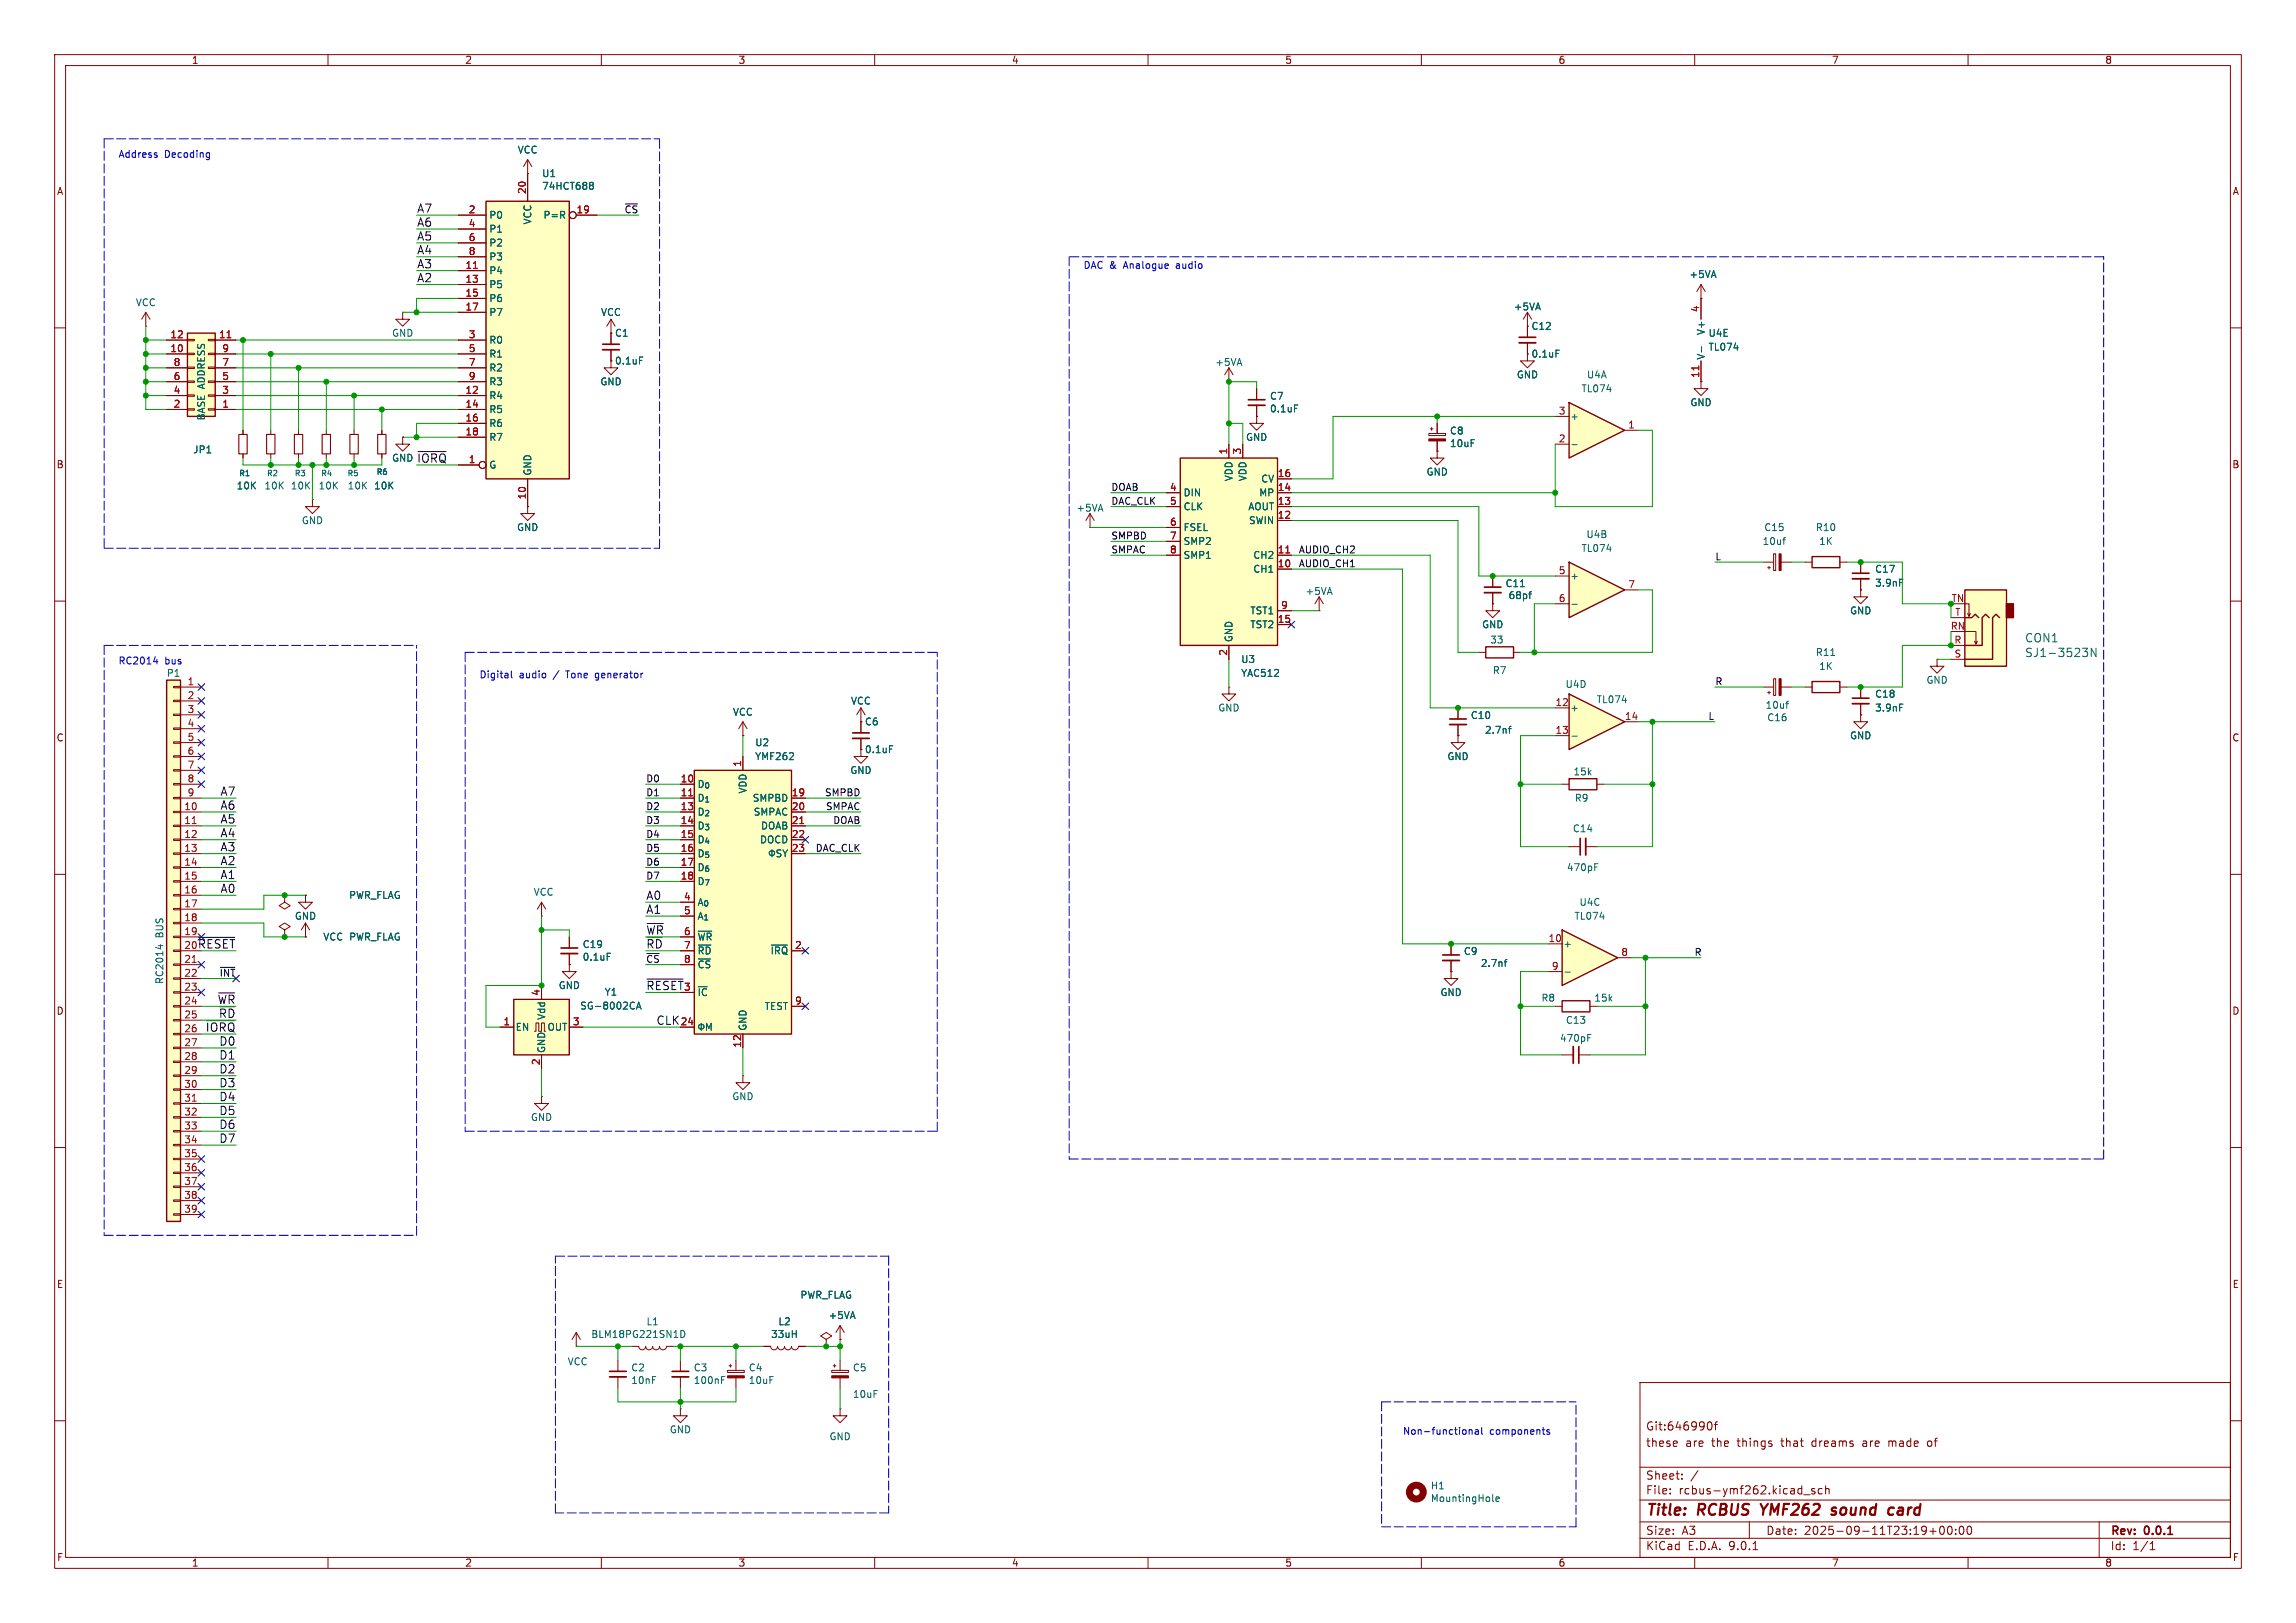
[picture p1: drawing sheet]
<svg xmlns="http://www.w3.org/2000/svg" width="420mm" height="297mm" viewBox="0 0 420 297" stroke-linecap="round" stroke-linejoin="round" font-family="sans-serif">
<defs><g id="words">
<g font-size="2.8" fill="#840000">
<text x="301" y="277.9">Title:</text>
<text x="310.6" y="277.9">RCBUS</text>
<text x="323" y="277.9">YMF262</text>
<text x="336.7" y="277.9">sound</text>
<text x="347.9" y="277.9">card</text>
</g>
<g font-size="2.1" fill="#0f0f0f">
<text x="76.2" y="41.6">A6</text>
<text x="76.2" y="39.1">A7</text>
<text x="76.2" y="44.1">A5</text>
<text x="76.2" y="46.7">A4</text>
<text x="76.2" y="49.2">A3</text>
<text x="76.2" y="51.8">A2</text>
<text x="76.2" y="84.8">~{IORQ}</text>
<text x="40.3" y="148.3">A6</text>
<text x="40.3" y="145.7">A7</text>
<text x="40.3" y="153.4">A4</text>
<text x="40.3" y="155.9">A3</text>
<text x="40.3" y="150.8">A5</text>
<text x="40.3" y="158.4">A2</text>
<text x="40.3" y="161">A1</text>
<text x="40.3" y="163.5">A0</text>
<text x="118.1" y="164.8">A0</text>
<text x="118.1" y="167.3">A1</text>
<text x="36.1" y="173.7">~{RESET}</text>
<text x="118.1" y="171.1">~{WR}</text>
<text x="118.1" y="173.7">~{RD}</text>
<text x="39.8" y="183.8">~{WR}</text>
<text x="37.6" y="188.9">~{IORQ}</text>
<text x="40" y="186.4">~{RD}</text>
<text x="40.1" y="191.5">D0</text>
<text x="120" y="187.6">CLK</text>
<text x="40.1" y="194">D1</text>
<text x="40.1" y="196.5">D2</text>
<text x="40.1" y="199.1">D3</text>
<text x="40.1" y="201.6">D4</text>
<text x="40.1" y="209.2">D7</text>
<text x="40.1" y="206.7">D6</text>
<text x="40.1" y="204.2">D5</text>
</g>
<g font-size="2.1" fill="#006464">
<text x="370.3" y="117.8">CON1</text>
<text x="370.3" y="120.4">SJ1-3523N</text>
</g>
<g font-size="2.1" fill="#840000">
<text x="118.1" y="181.3">~{RESET}</text>
<text x="301" y="262">Git:646990f</text>
<text x="301" y="265">these</text>
<text x="308.3" y="265">are</text>
<text x="313.2" y="265">the</text>
<text x="318" y="265">things</text>
<text x="326.1" y="265">that</text>
<text x="331.8" y="265">dreams</text>
<text x="341.3" y="265">are</text>
<text x="346.2" y="265">made</text>
<text x="353.5" y="265">of</text>
<text x="301" y="273.7">File:</text>
<text x="301" y="271">Sheet:</text>
<text x="307.1" y="273.7">rcbus-ymf262.kicad_sch</text>
<text x="301" y="281.1">Size:</text>
<text x="307.6" y="281.1">A3</text>
<text x="323" y="281.1">Date:</text>
<text x="330" y="281.1">2025-09-11T23:19+00:00</text>
<text x="386" y="281.3">Rev:</text>
<text x="392.4" y="281.3">0.0.1</text>
<text x="301" y="283.9">KiCad</text>
<text x="308.7" y="283.9">E.D.A.</text>
<text x="316.3" y="283.9">9.0.1</text>
<text x="386" y="283.9">Id:</text>
<text x="390.1" y="283.9">1/1</text>
</g>
<g font-size="1.8" fill="#840000">
<text x="35" y="11.9">1</text>
<text x="85" y="11.9">2</text>
<text x="135" y="11.9">3</text>
<text x="185" y="11.9">4</text>
<text x="235" y="11.9">5</text>
<text x="285" y="11.9">6</text>
<text x="335" y="11.9">7</text>
<text x="385" y="11.9">8</text>
<text x="10.3" y="35.9">A</text>
<text x="408.3" y="35.9">A</text>
<text x="10.3" y="85.9">B</text>
<text x="408.2" y="85.9">B</text>
<text x="10.3" y="135.9">C</text>
<text x="408.2" y="135.9">C</text>
<text x="10.3" y="185.9">D</text>
<text x="408.2" y="185.9">D</text>
<text x="10.3" y="235.9">E</text>
<text x="408.3" y="235.9">E</text>
<text x="10.3" y="285.9">F</text>
<text x="35" y="286.9">1</text>
<text x="85" y="286.9">2</text>
<text x="135" y="286.9">3</text>
<text x="185" y="286.9">4</text>
<text x="235" y="286.9">5</text>
<text x="285" y="286.9">6</text>
<text x="335" y="286.9">7</text>
<text x="385" y="286.9">8</text>
<text x="408.3" y="285.9">F</text>
</g>
<g font-size="1.8" fill="#0000c2">
<text x="21.6" y="29">Address</text>
<text x="30.1" y="29">Decoding</text>
<text x="198.1" y="49.3">DAC &amp;</text>
<text x="205.7" y="49.3">Analogue</text>
<text x="215.4" y="49.3">audio</text>
<text x="21.6" y="121.7">RC2014</text>
<text x="30.1" y="121.7">bus</text>
<text x="87.6" y="124.2">Digital</text>
<text x="95" y="124.2">audio</text>
<text x="101.3" y="124.2">/</text>
<text x="103.8" y="124.2">Tone</text>
<text x="109.4" y="124.2">generator</text>
<text x="256.5" y="262.6">Non-functional</text>
<text x="272.5" y="262.6">components</text>
</g>
<g font-size="1.8" fill="#006464">
<text x="94.6" y="28.3">VCC</text>
<text x="99.1" y="32.6">U1</text>
<text x="99.1" y="34.9">74HCT688</text>
<text x="89.4" y="40.2">P0</text>
<text x="97.4" y="41.2" transform="rotate(-90 97.4 41.2)">VCC</text>
<text x="99.3" y="40.2">P=R</text>
<text x="89.4" y="42.8">P1</text>
<text x="89.4" y="45.3">P2</text>
<text x="89.4" y="47.9">P3</text>
<text x="89.4" y="50.4">P4</text>
<text x="89.4" y="52.9">P5</text>
<text x="308.9" y="51.1">+5VA</text>
<text x="24.8" y="56.2">VCC</text>
<text x="89.4" y="55.5">P6</text>
<text x="89.4" y="58">P7</text>
<text x="109.8" y="58">VCC</text>
<text x="276.8" y="57">+5VA</text>
<text x="71.6" y="61.8">GND</text>
<text x="89.4" y="63.1">R0</text>
<text x="89.4" y="65.6">R1</text>
<text x="112.4" y="61.8">C1</text>
<text x="280" y="60.6">C12</text>
<text x="280" y="65.6">0.1uF</text>
<text x="312" y="65.9" transform="rotate(-90 312 65.9)">V-</text>
<text x="312" y="61.4" transform="rotate(-90 312 61.4)">V+</text>
<text x="312.4" y="61.8">U4E</text>
<text x="312.4" y="64.4">TL074</text>
<text x="89.4" y="68.2">R2</text>
<text x="89.4" y="70.7">R3</text>
<text x="109.7" y="70.7">GND</text>
<text x="112.4" y="66.9">0.1uF</text>
<text x="222.2" y="67.2">+5VA</text>
<text x="277.4" y="69.4">GND</text>
<text x="289.2" y="72">TL074</text>
<text x="290.2" y="69.4">U4A</text>
<text x="37.7" y="77" transform="rotate(-90 37.7 77)">BASE ADDRESS</text>
<text x="89.4" y="73.3">R4</text>
<text x="89.4" y="75.8">R5</text>
<text x="232.2" y="73.4">C7</text>
<text x="232.2" y="75.7">0.1uF</text>
<text x="287.1" y="77.1">+</text>
<text x="309.1" y="74.5">GND</text>
<text x="35.3" y="83.2">JP1</text>
<text x="89.4" y="78.3">R6</text>
<text x="89.4" y="80.9">R7</text>
<text x="227.8" y="80.9">GND</text>
<text x="265.1" y="79.7">C8</text>
<text x="265.1" y="82">10uF</text>
<text x="43.2" y="89.8">10K</text>
<text x="48.3" y="89.8">10K</text>
<text x="53.1" y="89.8">10K</text>
<text x="58.2" y="89.8">10K</text>
<text x="63.5" y="89.8">10K</text>
<text x="68.3" y="89.8">10K</text>
<text x="71.6" y="84.7">GND</text>
<text x="89.4" y="86">G</text>
<text x="97.4" y="87.1" transform="rotate(-90 97.4 87.1)">GND</text>
<text x="225.7" y="88.2" transform="rotate(-90 225.7 88.2)">VDD</text>
<text x="228.2" y="88.2" transform="rotate(-90 228.2 88.2)">VDD</text>
<text x="230.6" y="88.5">CV</text>
<text x="260.9" y="87.2">GND</text>
<text x="196.8" y="93.8">+5VA</text>
<text x="216.4" y="93.6">CLK</text>
<text x="216.4" y="91">DIN</text>
<text x="228.3" y="93.6">AOUT</text>
<text x="230.2" y="91">MP</text>
<text x="55.1" y="96.1">GND</text>
<text x="94.5" y="97.4">GND</text>
<text x="216.4" y="97.4">FSEL</text>
<text x="216.4" y="99.9">SMP2</text>
<text x="228.4" y="96.1">SWIN</text>
<text x="289.2" y="101.2">TL074</text>
<text x="290.1" y="98.7">U4B</text>
<text x="322.3" y="99.9">10uf</text>
<text x="322.6" y="97.4">C15</text>
<text x="332.1" y="97.4">R10</text>
<text x="332.7" y="99.9">1K</text>
<text x="216.4" y="102.5">SMP1</text>
<text x="229.2" y="102.5">CH2</text>
<text x="229.2" y="105">CH1</text>
<text x="275.3" y="107.6">C11</text>
<text x="287.1" y="106.3">+</text>
<text x="342.9" y="105">C17</text>
<text x="342.9" y="107.5">3.9nF</text>
<text x="228.6" y="112.6">TST1</text>
<text x="238.7" y="109.1">+5VA</text>
<text x="275.9" y="109.8">68pf</text>
<text x="338.3" y="112.6">GND</text>
<text x="225.7" y="117.6" transform="rotate(-90 225.7 117.6)">GND</text>
<text x="228.6" y="115.2">TST2</text>
<text x="271" y="115.2">GND</text>
<text x="272.5" y="118">33</text>
<text x="30.4" y="124.1">P1</text>
<text x="226.9" y="124.1">YAC512</text>
<text x="226.9" y="121.5">U3</text>
<text x="273" y="123.5">R7</text>
<text x="332.1" y="120.2">R11</text>
<text x="332.7" y="122.8">1K</text>
<text x="352.3" y="125.3">GND</text>
<text x="134" y="131.2">VCC</text>
<text x="155.6" y="129.1">VCC</text>
<text x="222.8" y="130.4">GND</text>
<text x="268.9" y="131.8">C10</text>
<text x="286.3" y="126.1">U4D</text>
<text x="287.1" y="130.4">+</text>
<text x="292" y="128.9">TL074</text>
<text x="322.9" y="129.9">10uf</text>
<text x="342.9" y="127.9">C18</text>
<text x="342.9" y="130.4">3.9nF</text>
<text x="138" y="136.8">U2</text>
<text x="158.1" y="132.9">C6</text>
<text x="271.5" y="134.5">2.7nf</text>
<text x="323.2" y="132.2">C16</text>
<text x="338.3" y="135.5">GND</text>
<text x="138" y="139.3">YMF262</text>
<text x="155.4" y="141.8">GND</text>
<text x="158.1" y="138">0.1uF</text>
<text x="264.7" y="139.3">GND</text>
<text x="287.7" y="142.1">15k</text>
<text x="127.5" y="144.4">D_{0}</text>
<text x="127.5" y="146.9">D_{1}</text>
<text x="127.5" y="149.5">D_{2}</text>
<text x="136.8" y="145.3" transform="rotate(-90 136.8 145.3)">VDD</text>
<text x="137.6" y="146.9">SMPBD</text>
<text x="137.8" y="149.5">SMPAC</text>
<text x="288" y="146.9">R9</text>
<text x="127.5" y="152">D_{3}</text>
<text x="127.5" y="154.5">D_{4}</text>
<text x="138.9" y="154.5">DOCD</text>
<text x="139.1" y="152">DOAB</text>
<text x="287.6" y="152.5">C14</text>
<text x="127.5" y="157.1">D_{5}</text>
<text x="127.5" y="159.6">D_{6}</text>
<text x="286.5" y="159.6">470pF</text>
<text x="63.8" y="164.7">PWR_FLAG</text>
<text x="97.5" y="164.1">VCC</text>
<text x="127.5" y="162.2">D_{7}</text>
<text x="127.5" y="166">A_{0}</text>
<text x="288.8" y="166">U4C</text>
<text x="30.1" y="171.6" transform="rotate(-90 30.1 171.6)">BUS</text>
<text x="53.8" y="168.5">GND</text>
<text x="59" y="172.3">VCC PWR_FLAG</text>
<text x="106.5" y="173.7">C19</text>
<text x="127.5" y="168.5">A_{1}</text>
<text x="127.5" y="172.3">~{WR}</text>
<text x="285.9" y="173.6">+</text>
<text x="287.9" y="168.5">TL074</text>
<text x="106.5" y="176">0.1uF</text>
<text x="127.5" y="174.9">~{RD}</text>
<text x="127.5" y="177.4">~{CS}</text>
<text x="140.9" y="174.9">~{IRQ}</text>
<text x="267.7" y="175">C9</text>
<text x="270.8" y="177.1">2.7nf</text>
<text x="30.1" y="180.2" transform="rotate(-90 30.1 180.2)">RC2014</text>
<text x="102.1" y="181.2">GND</text>
<text x="106" y="184.9">SG-8002CA</text>
<text x="110.5" y="182.4">Y1</text>
<text x="127.5" y="182.5">~{IC}</text>
<text x="139.8" y="185">TEST</text>
<text x="263.4" y="182.5">GND</text>
<text x="281.9" y="183.5">R8</text>
<text x="291.5" y="183.5">15k</text>
<text x="94.2" y="188.8">EN</text>
<text x="99.9" y="186.7" transform="rotate(-90 99.9 186.7)">Vdd</text>
<text x="100.1" y="188.8">OUT</text>
<text x="136.8" y="188.7" transform="rotate(-90 136.8 188.7)">GND</text>
<text x="285.3" y="190.9">470pF</text>
<text x="286.3" y="187.6">C13</text>
<text x="99.9" y="192.8" transform="rotate(-90 99.9 192.8)">GND</text>
<text x="133.9" y="201.5">GND</text>
<text x="97" y="205.3">GND</text>
<text x="146.3" y="237.8">PWR_FLAG</text>
<text x="108.1" y="245">BLM18PG221SN1D</text>
<text x="118.2" y="242.7">L1</text>
<text x="141" y="245">33uH</text>
<text x="142.3" y="242.7">L2</text>
<text x="151.5" y="241.6">+5VA</text>
<text x="103.7" y="250">VCC</text>
<text x="115.4" y="251.2">C2</text>
<text x="126.8" y="251.2">C3</text>
<text x="136.9" y="251.2">C4</text>
<text x="155.9" y="251.2">C5</text>
<text x="115.4" y="253.5">10nF</text>
<text x="126.8" y="253.5">100nF</text>
<text x="136.9" y="253.5">10uF</text>
<text x="155.9" y="256">10uF</text>
<text x="122.4" y="262.5">GND</text>
<text x="151.6" y="263.8">GND</text>
<text x="261.6" y="272.7">H1</text>
<text x="261.6" y="275.1">MountingHole</text>
</g>
<g font-size="1.8" fill="#a90000">
<text x="96.3" y="35.6" transform="rotate(-90 96.3 35.6)">20</text>
<text x="85.7" y="39.1">2</text>
<text x="85.7" y="41.7">4</text>
<text x="105.4" y="39.1">19</text>
<text x="85.7" y="44.2">6</text>
<text x="85.7" y="46.7">8</text>
<text x="85" y="49.3">11</text>
<text x="85" y="51.8">13</text>
<text x="85" y="54.4">15</text>
<text x="85" y="56.9">17</text>
<text x="310.9" y="57.2" transform="rotate(-90 310.9 57.2)">4</text>
<text x="31.1" y="64.5">10</text>
<text x="31.1" y="62">12</text>
<text x="40" y="62">11</text>
<text x="40.6" y="64.5">9</text>
<text x="85.7" y="62">3</text>
<text x="85.7" y="64.5">5</text>
<text x="31.7" y="69.6">6</text>
<text x="31.7" y="67.1">8</text>
<text x="40.6" y="69.6">5</text>
<text x="40.6" y="67.1">7</text>
<text x="85.7" y="67.1">7</text>
<text x="85.7" y="69.6">9</text>
<text x="310.9" y="69.3" transform="rotate(-90 310.9 69.3)">11</text>
<text x="31.7" y="74.7">2</text>
<text x="31.7" y="72.1">4</text>
<text x="40.6" y="74.7">1</text>
<text x="40.6" y="72.1">3</text>
<text x="85" y="72.1">12</text>
<text x="85" y="74.7">14</text>
<text x="85" y="77.2">16</text>
<text x="285" y="75.9">3</text>
<text x="85" y="79.8">18</text>
<text x="224.5" y="83.3" transform="rotate(-90 224.5 83.3)">1</text>
<text x="227.1" y="83.3" transform="rotate(-90 227.1 83.3)">3</text>
<text x="285" y="81">2</text>
<text x="297.7" y="78.5">1</text>
<text x="85.7" y="84.8">1</text>
<text x="213.9" y="89.9">4</text>
<text x="233.6" y="87.4">16</text>
<text x="233.6" y="89.9">14</text>
<text x="96.3" y="91.5" transform="rotate(-90 96.3 91.5)">10</text>
<text x="213.9" y="92.5">5</text>
<text x="233.6" y="92.5">13</text>
<text x="233.6" y="95">12</text>
<text x="213.9" y="96.3">6</text>
<text x="213.9" y="98.8">7</text>
<text x="213.9" y="101.3">8</text>
<text x="233.6" y="101.3">11</text>
<text x="233.6" y="103.9">10</text>
<text x="285" y="105.2">5</text>
<text x="297.7" y="107.7">7</text>
<text x="234.2" y="111.5">9</text>
<text x="285" y="110.2">6</text>
<text x="356.9" y="110.2">TN</text>
<text x="357.6" y="112.8">T</text>
<text x="233.6" y="114">15</text>
<text x="356.7" y="115.3">RN</text>
<text x="357.4" y="117.9">R</text>
<text x="34.2" y="125.5">1</text>
<text x="224.5" y="120.1" transform="rotate(-90 224.5 120.1)">2</text>
<text x="357.4" y="120.4">S</text>
<text x="34.2" y="128">2</text>
<text x="34.2" y="130.6">3</text>
<text x="284.4" y="129.3">12</text>
<text x="297.1" y="131.8">14</text>
<text x="34.2" y="133.1">4</text>
<text x="34.2" y="135.6">5</text>
<text x="284.4" y="134.4">13</text>
<text x="34.2" y="138.2">6</text>
<text x="34.2" y="140.7">7</text>
<text x="34.2" y="143.3">8</text>
<text x="124.4" y="143.3">10</text>
<text x="135.6" y="140.4" transform="rotate(-90 135.6 140.4)">1</text>
<text x="33.6" y="148.3">10</text>
<text x="34.2" y="145.8">9</text>
<text x="124.4" y="145.8">11</text>
<text x="124.4" y="148.3">13</text>
<text x="144.7" y="145.8">19</text>
<text x="144.7" y="148.3">20</text>
<text x="33.6" y="150.9">11</text>
<text x="33.6" y="153.4">12</text>
<text x="33.6" y="156">13</text>
<text x="124.4" y="150.9">14</text>
<text x="124.4" y="153.4">15</text>
<text x="124.4" y="156">16</text>
<text x="144.7" y="150.9">21</text>
<text x="144.7" y="153.4">22</text>
<text x="144.7" y="156">23</text>
<text x="33.6" y="158.5">14</text>
<text x="33.6" y="161">15</text>
<text x="124.4" y="158.5">17</text>
<text x="124.4" y="161">18</text>
<text x="33.6" y="163.6">16</text>
<text x="33.6" y="166.1">17</text>
<text x="125" y="167.4">5</text>
<text x="125" y="164.8">4</text>
<text x="33.6" y="168.7">18</text>
<text x="33.6" y="171.2">19</text>
<text x="33.6" y="173.7">20</text>
<text x="125" y="171.2">6</text>
<text x="125" y="173.7">7</text>
<text x="145.3" y="173.7">2</text>
<text x="283.2" y="172.5">10</text>
<text x="33.6" y="176.3">21</text>
<text x="33.6" y="178.8">22</text>
<text x="125" y="176.3">8</text>
<text x="283.8" y="177.5">9</text>
<text x="296.5" y="175">8</text>
<text x="33.6" y="181.4">23</text>
<text x="33.6" y="183.9">24</text>
<text x="98.8" y="182.3" transform="rotate(-90 98.8 182.3)">4</text>
<text x="125" y="181.4">3</text>
<text x="145.3" y="183.9">9</text>
<text x="33.6" y="186.4">25</text>
<text x="33.6" y="189">26</text>
<text x="33.6" y="191.5">27</text>
<text x="92" y="187.7">1</text>
<text x="104.7" y="187.7">3</text>
<text x="124.4" y="187.7">24</text>
<text x="135.6" y="191.8" transform="rotate(-90 135.6 191.8)">12</text>
<text x="33.6" y="194.1">28</text>
<text x="33.6" y="196.6">29</text>
<text x="98.8" y="195" transform="rotate(-90 98.8 195)">2</text>
<text x="33.6" y="199.1">30</text>
<text x="33.6" y="201.7">31</text>
<text x="33.6" y="204.2">32</text>
<text x="33.6" y="206.8">33</text>
<text x="33.6" y="209.3">34</text>
<text x="33.6" y="211.8">35</text>
<text x="33.6" y="214.4">36</text>
<text x="33.6" y="216.9">37</text>
<text x="33.6" y="219.5">38</text>
<text x="33.6" y="222">39</text>
</g>
<g font-size="1.8" fill="#0f0f0f">
<text x="114.2" y="39.1">~{CS}</text>
<text x="203.2" y="89.9">DOAB</text>
<text x="203.2" y="92.4">DAC_CLK</text>
<text x="203.2" y="101.3">SMPAC</text>
<text x="203.2" y="98.8">SMPBD</text>
<text x="237.5" y="101.3">AUDIO_CH2</text>
<text x="237.5" y="103.9">AUDIO_CH1</text>
<text x="313.7" y="102.6">L</text>
<text x="313.7" y="125.5">R</text>
<text x="312.4" y="131.8">L</text>
<text x="118.1" y="143.2">D0</text>
<text x="118.1" y="145.8">D1</text>
<text x="118.1" y="148.3">D2</text>
<text x="150.8" y="145.8">SMPBD</text>
<text x="151" y="148.3">SMPAC</text>
<text x="118.1" y="153.4">D4</text>
<text x="118.1" y="155.9">D5</text>
<text x="118.1" y="150.9">D3</text>
<text x="149.1" y="155.9">DAC_CLK</text>
<text x="152.3" y="150.9">DOAB</text>
<text x="118.1" y="161">D7</text>
<text x="118.1" y="158.5">D6</text>
<text x="118.1" y="176.3">~{CS}</text>
<text x="309.9" y="175">R</text>
</g>
<text font-size="1.8" fill="#000084" x="40.1" y="178.8">~{INT}</text>
<g font-size="1.4" fill="#006464">
<text x="43.6" y="87.4">R1</text>
<text x="48.7" y="87.4">R2</text>
<text x="53.8" y="87.4">R3</text>
<text x="58.6" y="87.4">R4</text>
<text x="63.5" y="87.4">R5</text>
<text x="68.8" y="87.1">R6</text>
</g>
</g></defs>
<g fill="none" stroke="#840000" stroke-width=".18">
<path d="M10 10h400v277h-400zM12 12h396v273h-396zM60 10v2M110 10v2M160 10v2M210 10v2M260 10v2M310 10v2M360 10v2M10 60h2M69.8 78.7v.8M224.8 69.9h.1"/>
<path d="M224.8 67.3l-.8 1.3M224.8 67.3l.8 1.3M224.8 67.3v2.6M229.9 76.2v1.3h1.2l-1.2 1.2-1.3-1.2h1.3M229.9 76.2h.1M408 60h2M69.8 83.1v.7M199.4 96.5h.1M199.4 94l-.8 1.3M199.4 94l.8 1.3M199.4 94v2.5M10 110h2"/>
<path d="M408 110h2M224.8 125.7v1.3h1.3l-1.3 1.3-1.3-1.3h1.3M224.8 125.7h.1M10 160h2M287 154.9h2.1M290.1 154.9h2M408 160h2M10 210h2M408 210h2M300 253h108v32h-108zM10 260h2M300 278.5h108"/>
<path d="M300 274.5h108M300 268.5h108M305.5 273.2v.2M305.5 272.5v.1M306.7 263.8l.1 .2-.7 .2M307.7 270.5v.2M307.7 269.8v.1M310.6 269.1l-1.3 1.9M312.4 260.3l.3-.1a.8 .8 0 0 1 .5 .7 .8 .8 0 0 1-.5 .8l-.3-.2M313.6 260.7h.6M314.2 260.2l-.4 .2v1.3M320 278.5v3"/>
<path d="M329.9 273.5h1.2M331.9 272.5l-.3-.1-.2 .2v.2l.5 .2v.3h-.5M333.3 272.5l-.4-.1-.3 .3v.4l.1 .2h.6M333.9 272.5l.3-.1 .3 .1 .1 .9M333.9 271.9v1.5M345.5 263.7v1M345.6 263.8h-.1M352.9 263.7l-.3 .3v.4l.3 .3M354.9 279.4l.3-.1a.8 .8 0 0 1 .5 .7 .8 .8 0 0 1-.5 .8l-.3-.2-.1-.4zM356.4 279.4l.2-.1a.8 .8 0 0 1 .5 .7 .8 .8 0 0 1-.5 .8l-.2-.2-.2-.4zM357.7 279.9v.1M358.5 279.4l.2-.1a.8 .8 0 0 1 .6 .7 .8 .8 0 0 1-.6 .8l-.2-.2-.1-.4z"/>
<path d="M359.9 279.4l.3-.1a.8 .8 0 0 1 .5 .7 .8 .8 0 0 1-.5 .8l-.3-.2-.1-.4zM384 278.5v6.5M408 260h2M60 285v2M110 285v2M160 285v2M210 285v2M260 285v2M300 281.5h108M310 285v2M320.7 283.6h.8M357.7 280.6v.2"/>
<path d="M360 285v2M393.3 283.6h.9M393.3 282.5l.4-.4v1.5"/>
</g>
<path d="M289.1 153.4v3.1M396.5 280.8h.9" fill="none" stroke="#840000" stroke-width=".3"/>
<path d="M322.1 275.2l.5 1.1M335.9 276a.49 .49 0 0 0-.8 .3v.1l.5 .1 .3 .3-.4 .4-.5-.1M346.3 275.9l.1 .1M347.2 276.5l-.1 .2 .1 .4" fill="none" stroke="#840000" stroke-width=".4"/>
<path d="M69.1 79.5h1.5v3.6h-1.5z" fill="none" stroke="#840000" stroke-width=".2"/>
<path d="M290.1 153.4v3.1" fill="none" stroke="#840000" stroke-width=".33"/>
<path d="M291.7 158.7h.4M291.7 158.1h.6" fill="none" stroke="#006464" stroke-width=".18"/>
<path d="M215.9 83.8h17.8v34.3h-17.8z" fill="#ffffc2"/>
<path d="M215.9 83.8h17.8v34.3h-17.8zM285.7 183.1h5.1v2.1h-5.1z" fill="none" stroke="#840000" stroke-width=".25"/>
<g fill="none" stroke="#840000" stroke-width=".18">
<path d="M213.4 92.7h2.5M213.4 90.2h2.5M213.4 96.5h2.5M213.4 99.1h2.5M224.8 81.3v2.5M227.3 81.3v2.5M233.7 92.7h2.5M233.7 90.2h2.5M233.7 87.6h2.5M233.7 95.3h2.5M213.4 101.6h2.5M224.8 118.1v2.6"/>
<path d="M233.7 111.8h2.5M233.7 101.6h2.5M233.7 104.1h2.5M233.7 114.3h2.5M340.4 108v1.2h1.2l-1.2 1.3-1.3-1.3h1.3M340.4 108h.1M265.4 177.8v1.3h1.3l-1.3 1.2-1.2-1.2h1.2M265.4 177.8h.1M265.4 172.7v2.1M265.4 175.8v2M284.5 184.2h1.2M285.7 193h2.1"/>
<path d="M288.8 193h2M290.8 184.2h1.3"/>
</g>
<path d="M235.2 101.2h.7" fill="none" stroke="#a90000" stroke-width=".18"/>
<path d="M263.9 174.8h3.1M288.8 191.5v3.1" fill="none" stroke="#840000" stroke-width=".3"/>
<path d="M263.9 175.8h3.1M287.8 191.5v3.1" fill="none" stroke="#840000" stroke-width=".33"/>
<path d="M275.2 176h.5M275.7 175.6l-.3 .2v1.1M290.4 189.9h.5M290.4 189.3h.6" fill="none" stroke="#006464" stroke-width=".18"/>
<path d="M359.4 108h7.6v13.9h-7.6z" fill="#ffffc2"/>
<path d="M367 110.5h1.3v2.5h-1.3z" fill="#840000" stroke="#840000" stroke-width=".25"/>
<path d="M359.4 108h7.6v13.9h-7.6zM359.4 113h1.3l.6-.6 .6 .6M363.9 113l-.7-.6-.6 .6v5.1h-3.2M365.8 113l-.7-.6-.6 .6v7.7h-5.1M287 142.5h5.1v2h-5.1z" fill="none" stroke="#840000" stroke-width=".25"/>
<g fill="none" stroke="#840000" stroke-width=".18">
<path d="M73.7 57.2v1.2h1.2l-1.2 1.3-1.3-1.3h1.3M73.7 57.2h.1M279.4 59.7v2M64.8 78.7v.8M279.4 62.7v2.1M64.8 83.1v.7M73.7 80v1.3h1.2l-1.2 1.3-1.3-1.3h1.3M73.7 80h.1M273 105.4v2M273 108.5v2M340.4 102.9v2M340.4 105.9v2.1"/>
<path d="M356.9 118.1h2.5M356.9 113h2.5M359.4 115.6h2v2.3l.3-.6M359.4 110.5h.8v2.3l.2-.5M359.9 112.3l.3 .5M361.2 117.3l.2 .6M340.4 130.8v1.3h1.2l-1.2 1.3-1.3-1.3h1.3M340.4 130.8h.1M340.4 125.7v2.1M340.4 128.8v2M354.3 120.7v1.2h1.3l-1.3 1.3-1.2-1.3h1.2M354.3 120.7h.1"/>
<path d="M356.9 120.7h2.5M285.7 143.5h1.3M292.1 143.5h1.3M124.5 257.8v1.3h1.2l-1.2 1.2-1.3-1.2h1.3M124.5 257.8h.1M124.5 248.9v2.1M124.5 252v2M133.1 250.8h3v.4h-3zM133.3 249.9h.6M133.6 249.7v.5M134.6 248.9v1.9M134.6 252.1v1.9"/>
<path d="M139.7 246.4h1.3a.64 .64 0 0 0 .6 .6 .64 .64 0 0 0 .6-.6 .64 .64 0 0 0 .7 .6 .64 .64 0 0 0 .6-.6 .64 .64 0 0 0 .6 .6 .64 .64 0 0 0 .7-.6 .64 .64 0 0 0 .6 .6 .64 .64 0 0 0 .6-.6h1.3M151.1 245.1l1-.6-1-.7-1 .7 1 .6v1.3M151.1 246.4h.1M153.7 257.8v1.3h1.2l-1.2 1.2-1.3-1.2h1.3M153.7 257.8h.1"/>
</g>
<path d="M284.6 64.1h.6M278.1 107.4h.7M279.6 108.7h.5M280.1 108.3h-.2M347.5 106h.6M380.9 118.6h1l-.5 .6 .4 .2 .1 .5-.3 .3h-.4M383.4 118.6v1.6l-.9-1.6v1.6M347.5 128.9h.6M132 252.5h.4M132 251.9h.6" fill="none" stroke="#006464" stroke-width=".18"/>
<path d="M64 79.5h1.5v3.6h-1.5z" fill="none" stroke="#840000" stroke-width=".2"/>
<path d="M277.9 61.7h3M271.5 107.4h3.1M338.8 104.9h3.1M338.8 127.8h3.1M122.9 251h3.1" fill="none" stroke="#840000" stroke-width=".3"/>
<path d="M277.9 62.7h3M271.5 108.5h3.1M338.8 105.9h3.1M338.8 128.8h3.1M122.9 252h3.1" fill="none" stroke="#840000" stroke-width=".33"/>
<path d="M133.1 251.8h3v.3h-3z" fill="#840000" stroke="#840000" stroke-width=".18"/>
<path d="M287 73.7l10.2 5-10.2 5.1z" fill="#ffffc2"/>
<path d="M287 73.7l10.2 5-10.2 5.1z" fill="none" stroke="#840000" stroke-width=".25"/>
<g fill="none" stroke="#840000" stroke-width=".18">
<path d="M279.4 59.7h.1M279.4 57.2l-.8 1.2M279.4 57.2l.8 1.2M279.4 57.2v2.5M229.9 71.1v2.1M229.9 74.2v2M279.4 64.8v1.2h1.3l-1.3 1.3-1.3-1.3h1.3M279.4 64.8h.1M284.5 76.2h2.5M297.2 78.7h2.5M284.5 81.3h2.5M99.1 167.6h.1"/>
<path d="M99.1 165.1l-.8 1.3M99.1 165.1l.7 1.3M99.1 165.1v2.5M104.1 171.5v2M104.1 174.5v2"/>
</g>
<path d="M236.8 74.1h.6M287.5 81.4h1M111.1 174.4h.6" fill="none" stroke="#006464" stroke-width=".18"/>
<path d="M228.3 73.2h3.1M102.6 173.5h3.1" fill="none" stroke="#840000" stroke-width=".3"/>
<path d="M228.3 74.2h3.1M102.6 174.5h3.1" fill="none" stroke="#840000" stroke-width=".33"/>
<path d="M94 182.9h10.1v10.1h-10.1z" fill="#ffffc2"/>
<path d="M94 182.9h10.1v10.1h-10.1z" fill="none" stroke="#840000" stroke-width=".25"/>
<g fill="none" stroke="#840000" stroke-width=".18">
<path d="M52.1 163.8v1.3l1 .6-1 .7-1-.7 1-.6M52.1 163.8h.1M52.1 170.2l1-.7-1-.6-1 .6 1 .7v1.3M52.1 171.5h.1M55.9 163.8v1.3h1.2l-1.2 1.3-1.3-1.3h1.3M55.9 163.8h.1M55.9 171.5h.1M55.9 168.9l-.8 1.3M55.9 168.9l.7 1.3M55.9 168.9v2.6M104.1 176.5v1.3h1.3l-1.3 1.3-1.2-1.3h1.2M104.1 176.5h.1"/>
<path d="M91.4 188h2.6M97.8 188.7h.2v-1.5h.6v1.5h.5v-1.5h.5v1.5h.2M99.1 180.3v2.6M99.1 193v2.6M104.1 188h2.6M99.1 200.7v1.2h1.2l-1.2 1.3-1.3-1.3h1.3M99.1 200.7h.1"/>
</g>
<path d="M116.4 184.7l.4-1.3 .5 1.3M116.5 184.3h.6" fill="none" stroke="#006464" stroke-width=".18"/>
<path d="M285.7 170.2l10.2 5.1-10.2 5z" fill="#ffffc2"/>
<path d="M285.7 170.2l10.2 5.1-10.2 5z" fill="none" stroke="#840000" stroke-width=".25"/>
<path d="M283.2 172.7h2.5M283.2 177.8h2.5M295.9 175.3h2.5" fill="none" stroke="#840000" stroke-width=".18"/>
<path d="M286.3 177.9h.9" fill="none" stroke="#006464" stroke-width=".18"/>
<path d="M88.9 36.8h15.2v50.8h-15.2z" fill="#ffffc2"/>
<path d="M88.9 36.8h15.2v50.8h-15.2z" fill="none" stroke="#840000" stroke-width=".25"/>
<g fill="none" stroke="#840000" stroke-width=".18">
<path d="M83.8 39.4h5.1M96.5 31.8v5M105.4 39.4h3.8M83.8 41.9h5.1M83.8 44.5h5.1M83.8 47h5.1M83.8 49.5h5.1M83.8 52.1h5.1M83.8 54.6h5.1M83.8 57.2h5.1M311.1 54.6h.1M311.1 52.1v6.3"/>
<path d="M311.1 52.1l-.7 1.2M311.1 52.1l.8 1.2M83.8 62.2h5.1M83.8 64.8h5.1M83.8 67.3h5.1M83.8 69.9h5.1M83.8 72.4h5.1M83.8 74.9h5.1M83.8 77.5h5.1M111.8 66v1.3h1.2l-1.2 1.3-1.3-1.3h1.3M111.8 66h.1M111.8 61v2"/>
<path d="M111.8 64v2M311.1 69.9v1.2h1.3l-1.3 1.3-1.2-1.3h1.2M311.1 69.9h.1M311.1 66v3.9M83.8 80h5.1M83.8 85.1h3.8M96.5 92.7v1.3h1.3l-1.3 1.3-1.3-1.3h1.3M96.5 92.7h.1M96.5 87.6v5.1M266.7 129.5v2.1M266.7 132.6v2"/>
<circle cx="104.8" cy="39.4" r=".63"/>
<circle cx="88.3" cy="85.1" r=".63"/>
</g>
<path d="M86.6 49.1h.7M310.7 67v.7" fill="none" stroke="#a90000" stroke-width=".18"/>
<path d="M108.1 33.4h.2l.2 .2-.2 .3M108.1 33.9h.2M108.3 33.9l.2 .3v.2l-.1 .2h-.3M117 65.3h.6M311.2 63.5v.9M275.9 133.3h.5M276.4 132.9l-.3 .2v1.1" fill="none" stroke="#006464" stroke-width=".18"/>
<path d="M110.2 63h3.1M265.2 131.6h3" fill="none" stroke="#840000" stroke-width=".3"/>
<path d="M110.2 64h3.1M265.2 132.6h3" fill="none" stroke="#840000" stroke-width=".33"/>
<path d="M287 127l10.2 5.1-10.2 5.1z" fill="#ffffc2"/>
<path d="M331.5 101.9h5v2h-5zM287 127l10.2 5.1-10.2 5.1z" fill="none" stroke="#840000" stroke-width=".25"/>
<g fill="none" stroke="#840000" stroke-width=".18">
<path d="M96.5 31.8h.1M96.5 29.2l-.7 1.3M96.5 29.2l.8 1.3M96.5 29.2v2.6M111.8 58.4l-.8 1.3M111.8 58.4l.7 1.3M111.8 58.4v2.6M44.4 78.7v.8M111.8 61h.1M44.4 83.1v.7M330.2 102.9h1.3M336.5 102.9h1.3"/>
<path d="M266.7 134.6v1.3h1.3l-1.3 1.3-1.3-1.3h1.3M266.7 134.6h.1M284.5 129.5h2.5M284.5 134.6h2.5M297.2 132.1h2.5"/>
</g>
<path d="M287.5 134.7h1M273 274.6l.2 .2M273.6 274.3l.6-.1v-.2l-.4-.1-.2 .2 .1 .6h.5" fill="none" stroke="#006464" stroke-width=".18"/>
<circle cx="259.1" cy="273" r="1.27" fill="none" stroke="#840000" stroke-width="1.3"/>
<path d="M43.7 79.5h1.5v3.6h-1.5z" fill="none" stroke="#840000" stroke-width=".2"/>
<path d="M30.5 124.5h2.5v99h-2.5z" fill="#ffffc2"/>
<path d="M30.5 124.5h2.5v99h-2.5zM331.5 124.7h5v2h-5z" fill="none" stroke="#840000" stroke-width=".25"/>
<g fill="none" stroke="#840000" stroke-width=".18">
<path d="M49.5 78.7v.8M54.6 78.7v.8M261.4 79.3h3v.4h-3zM261.6 78.5h.5M261.9 78.2v.5M262.9 77.5v1.8M49.5 83.1v.7M54.6 83.1v.7M57.1 91.4v1.3h1.3l-1.3 1.3-1.2-1.3h1.2M57.1 91.4h.1M262.9 82.6v1.2h1.3l-1.3 1.3-1.3-1.3h1.3M262.9 82.6h.1"/>
<path d="M262.9 80.7v1.9M241.3 111.8h.1M241.3 109.2l-.8 1.3M241.3 109.2l.8 1.3M241.3 109.2v2.6M322.6 102.9h1.8M323.3 103.9h.5M323.6 103.6v.5M324.4 101.3h.4v3.1h-.4zM325.8 102.9h1.9M31.7 125.6h1.3v.3h-1.3zM31.7 128.1h1.3v.3h-1.3z"/>
<path d="M31.7 130.7h1.3v.2h-1.3zM31.7 133.2h1.3v.3h-1.3zM31.7 135.8h1.3v.2h-1.3zM31.7 138.3h1.3v.3h-1.3zM33 125.7h3.8M33 128.3h3.8M33 130.8h3.8M33 133.4h3.8M33 135.9h3.8M33 138.4h3.8M322.6 125.7h1.8M323.3 126.7h.5"/>
<path d="M323.6 126.5v.5M324.4 124.2h.4v3.1h-.4zM325.8 125.7h1.9M330.2 125.7h1.3M336.5 125.7h1.3M31.7 140.8h1.3v.3h-1.3zM31.7 143.4h1.3v.2h-1.3zM31.7 145.9h1.3v.3h-1.3zM31.7 148.5h1.3v.2h-1.3zM31.7 151h1.3v.3h-1.3zM31.7 153.5h1.3v.3h-1.3zM31.7 156.1h1.3v.2h-1.3z"/>
<path d="M31.7 158.6h1.3v.3h-1.3zM33 141h3.8M33 143.5h3.8M33 146.1h3.8M33 148.6h3.8M33 151.1h3.8M33 153.7h3.8M33 156.2h3.8M33 158.8h3.8M31.7 161.2h1.3v.2h-1.3zM31.7 163.7h1.3v.3h-1.3zM31.7 166.2h1.3v.3h-1.3z"/>
<path d="M31.7 168.8h1.3v.2h-1.3zM31.7 171.3h1.3v.3h-1.3zM31.7 173.9h1.3v.2h-1.3zM31.7 176.4h1.3v.3h-1.3zM31.7 178.9h1.3v.3h-1.3zM33 161.3h3.8M33 163.8h3.8M33 166.4h3.8M33 168.9h3.8M33 171.5h3.8M33 174h3.8M33 176.5h3.8"/>
<path d="M33 179.1h3.8M31.7 181.5h1.3v.2h-1.3zM31.7 184h1.3v.3h-1.3zM31.7 186.6h1.3v.2h-1.3zM31.7 189.1h1.3v.3h-1.3zM31.7 191.6h1.3v.3h-1.3zM31.7 194.2h1.3v.2h-1.3zM31.7 196.7h1.3v.3h-1.3zM31.7 199.3h1.3v.2h-1.3zM33 181.6h3.8M33 184.2h3.8M33 186.7h3.8"/>
<path d="M33 189.2h3.8M33 191.8h3.8M33 194.3h3.8M33 196.9h3.8M33 199.4h3.8M31.7 201.8h1.3v.3h-1.3zM31.7 204.3h1.3v.3h-1.3zM31.7 206.9h1.3v.2h-1.3zM31.7 209.4h1.3v.3h-1.3zM31.7 212h1.3v.2h-1.3zM31.7 214.5h1.3v.3h-1.3zM31.7 217h1.3v.3h-1.3z"/>
<path d="M31.7 219.6h1.3v.2h-1.3zM33 201.9h3.8M33 204.5h3.8M33 207h3.8M33 209.6h3.8M33 212.1h3.8M33 214.6h3.8M33 217.2h3.8M33 219.7h3.8M31.7 222.1h1.3v.3h-1.3zM33 222.2h3.8"/>
</g>
<path d="M35.2 150.7h.7M35.2 176.1h.7M35.2 201.5h.7" fill="none" stroke="#a90000" stroke-width=".18"/>
<path d="M326.1 98.8h.5M326.6 98.4h-.2M334.9 120h.7M326.7 128.8h.4M327.1 128.3l-.2 .1M28.9 173.1h.9M29.4 172.9v.8" fill="none" stroke="#006464" stroke-width=".18"/>
<g fill="#840000" stroke="#840000" stroke-width=".18">
<path d="M325.4 101.3h.4v3.1h-.4z"/>
<path d="M325.4 124.2h.4v3.1h-.4z"/>
<path d="M261.4 80.3h3v.4h-3z"/>
</g>
<path d="M48.8 79.5h1.5v3.6h-1.5zM53.8 79.5h1.6v3.6h-1.6z" fill="none" stroke="#840000" stroke-width=".2"/>
<path d="M287 102.9l10.2 5.1-10.2 5z" fill="#ffffc2"/>
<path d="M287 102.9l10.2 5.1-10.2 5z" fill="none" stroke="#840000" stroke-width=".25"/>
<path d="M284.5 105.4h2.5M284.5 110.5h2.5M297.2 108h2.5" fill="none" stroke="#840000" stroke-width=".18"/>
<path d="M287.5 110.6h1" fill="none" stroke="#006464" stroke-width=".18"/>
<path d="M34.3 61h5.1v15.2h-5.1z" fill="#ffffc2"/>
<path d="M34.3 61h5.1v15.2h-5.1z" fill="none" stroke="#840000" stroke-width=".25"/>
<g fill="none" stroke="#840000" stroke-width=".18">
<path d="M26.7 59.7h.1M26.7 57.2l-.8 1.2M26.7 57.2l.7 1.2M26.7 57.2v2.5M30.5 74.9h3.8M30.5 72.4h3.8M30.5 69.9h3.8M30.5 67.3h3.8M30.5 64.8h3.8M30.5 62.2h3.8M34.3 74.8h1.3v.3h-1.3zM34.3 72.3h1.3v.2h-1.3z"/>
<path d="M34.3 69.7h1.3v.3h-1.3zM34.3 67.2h1.3v.2h-1.3zM34.3 64.6h1.3v.3h-1.3zM34.3 62.1h1.3v.3h-1.3zM38.1 74.8h1.3v.3h-1.3zM38.1 72.3h1.3v.2h-1.3zM38.1 69.7h1.3v.3h-1.3zM38.1 67.2h1.3v.2h-1.3zM38.1 64.6h1.3v.3h-1.3zM38.1 62.1h1.3v.3h-1.3zM39.4 74.9h3.8M39.4 72.4h3.8"/>
<path d="M39.4 69.9h3.8M39.4 67.3h3.8M39.4 64.8h3.8M39.4 62.2h3.8M59.7 78.7v.8M59.7 83.1v.7M273 110.5v1.3h1.3l-1.3 1.2-1.2-1.2h1.2M273 110.5h.1M135.9 134.6h.1M135.9 132.1l-.8 1.3M135.9 132.1l.8 1.3M135.9 132.1v2.5"/>
<path d="M157.5 132.1h.1M157.5 137.2v1.2h1.2l-1.2 1.3-1.3-1.3h1.3M157.5 137.2h.1M157.5 129.5l-.8 1.3M157.5 129.5l.7 1.3M157.5 129.5v4.6M157.5 135.1v2.1M153.7 245.1h.1M153.7 242.6l-.8 1.2M153.7 242.6l.7 1.2M153.7 242.6v2.5"/>
</g>
<path d="M41.5 61.8h.7" fill="none" stroke="#a90000" stroke-width=".18"/>
<path d="M58.9 79.5h1.6v3.6h-1.6z" fill="none" stroke="#840000" stroke-width=".2"/>
<path d="M156 134.1h3" fill="none" stroke="#840000" stroke-width=".3"/>
<path d="M156 135.1h3" fill="none" stroke="#840000" stroke-width=".33"/>
<path d="M162.7 136.5h.6" fill="none" stroke="#006464" stroke-width=".18"/>
<path d="M127 141h17.8v48.2h-17.8z" fill="#ffffc2"/>
<path d="M271.8 118.4h5.1v2h-5.1zM127 141h17.8v48.2h-17.8z" fill="none" stroke="#840000" stroke-width=".25"/>
<g fill="none" stroke="#840000" stroke-width=".18">
<path d="M83.8 39.4h5.1M96.5 31.8h.1M96.5 31.8v5M105.4 39.4h3.8M83.8 41.9h5.1M83.8 44.5h5.1M83.8 47h5.1M83.8 49.5h5.1M83.8 52.1h5.1M83.8 54.6h5.1M83.8 57.2h5.1M279.4 59.7h.1"/>
<path d="M279.4 59.7v2M311.1 54.6h.1M311.1 54.6v3.8M30.5 74.9h3.8M30.5 72.4h3.8M30.5 69.9h3.8M30.5 67.3h3.8M30.5 64.8h3.8M30.5 62.2h3.8M39.4 74.9h3.8M39.4 72.4h3.8M39.4 69.9h3.8"/>
<path d="M39.4 67.3h3.8M39.4 64.8h3.8M39.4 62.2h3.8M44.4 78.7v.8M69.8 78.7v.8M83.8 74.9h5.1M83.8 72.4h5.1M83.8 69.9h5.1M83.8 67.3h5.1M83.8 64.8h5.1M83.8 62.2h5.1M83.8 77.5h5.1"/>
<path d="M111.8 66h.1M111.8 61h.1M111.8 61v2M111.8 64v2M229.9 76.2h.1M229.9 71.1v2.1M229.9 74.2v2M262.9 77.5v1.8M279.4 64.8h.1M279.4 62.7v2.1M311.1 69.9h.1M311.1 66v3.9"/>
<path d="M44.4 83.1v.7M69.8 83.1v.7M73.7 80h.1M83.8 80h5.1M83.8 85.1h3.8M96.5 92.7h.1M96.5 87.6v5.1M213.4 92.7h2.5M213.4 90.2h2.5M213.4 96.5h2.5M213.4 99.1h2.5M224.8 81.3v2.5"/>
<path d="M227.3 81.3v2.5M233.7 92.7h2.5M233.7 90.2h2.5M233.7 87.6h2.5M233.7 95.3h2.5M262.9 82.6h.1M262.9 80.7v1.9M213.4 101.6h2.5M224.8 118.1v2.6M233.7 111.8h2.5M233.7 101.6h2.5M233.7 104.1h2.5"/>
<path d="M233.7 114.3h2.5M270.5 119.4h1.3M273 110.5h.1M273 105.4v2M273 108.5v2M276.9 119.4h1.2M340.4 108h.1M340.4 102.9v2M340.4 105.9v2.1M135.9 134.6h.1M135.9 138.4v2.6M157.5 132.1h.1"/>
<path d="M157.5 137.2h.1M157.5 132.1v2M157.5 135.1v2.1M266.7 134.6h.1M266.7 129.5v2.1M266.7 132.6v2M340.4 130.8h.1M340.4 125.7v2.1M340.4 128.8v2M124.5 143.5h2.5M124.5 146.1h2.5M124.5 148.6h2.5"/>
<path d="M124.5 151.1h2.5M124.5 153.7h2.5M124.5 156.2h2.5M124.5 158.8h2.5M144.8 146.1h2.5M144.8 148.6h2.5M144.8 151.1h2.5M144.8 153.7h2.5M144.8 156.2h2.5M52.1 163.8h.1M52.1 171.5h.1M55.9 163.8h.1"/>
<path d="M55.9 171.5h.1M104.1 176.5h.1M104.1 171.5v2M104.1 174.5v2M124.5 167.6h2.5M124.5 161.3h2.5M124.5 165.1h2.5M124.5 171.5h2.5M124.5 174h2.5M124.5 176.5h2.5M144.8 174h2.5M265.4 177.8h.1"/>
<path d="M265.4 172.7v2.1M265.4 175.8v2M91.4 188h2.6M99.1 180.3v2.6M99.1 193v2.6M104.1 188h2.6M124.5 188h2.5M135.9 196.9v1.2h1.3l-1.3 1.3-1.3-1.3h1.3M135.9 196.9h.1M135.9 189.2v2.6M144.8 184.2h2.5M105.4 246.4h.1"/>
<path d="M105.4 243.8l-.8 1.3M105.4 243.8l.8 1.3M105.4 243.8v2.6M113 248.9v2.1M113 252v2M115.6 246.4h1.2a.64 .64 0 0 0 .7 .6 .64 .64 0 0 0 .6-.6 .64 .64 0 0 0 .6 .6 .64 .64 0 0 0 .7-.6 .64 .64 0 0 0 .6 .6 .64 .64 0 0 0 .6-.6 .64 .64 0 0 0 .7 .6 .64 .64 0 0 0 .6-.6h1.3M139.7 246.4h1.3M146 246.4h1.3M151.1 246.4h.1M152.1 250.8h3.1v.4h-3.1zM152.4 249.9h.5M152.7 249.7v.5"/>
<path d="M153.7 245.1h.1M153.7 248.9v1.9M153.7 252.1v1.9"/>
<circle cx="104.8" cy="39.4" r=".63"/>
<circle cx="88.3" cy="85.1" r=".63"/>
</g>
<path d="M86.6 49.1h.7M41.5 61.8h.7M310.7 67v.7M235.2 101.2h.7M126 145.6h.7M146.3 150.7h.7" fill="none" stroke="#a90000" stroke-width=".18"/>
<g fill="none" stroke="#006464" stroke-width=".18">
<path d="M108.1 33.4h.2l.2 .2-.2 .3M108.1 33.9h.2M108.3 33.9l.2 .3v.2l-.1 .2h-.3M117 65.3h.6M236.8 74.1h.6M284.6 64.1h.6M311.2 63.5v.9M278.1 107.4h.7M279.6 108.7h.5M280.1 108.3h-.2M347.5 106h.6M162.7 136.5h.6"/>
<path d="M275.9 133.3h.5M276.4 132.9l-.3 .2v1.1M347.5 128.9h.6M141.2 155.5v1.3M142.8 155.6l-.4-.1-.2 .1v.4l.5 .2 .1 .3-.2 .3-.5-.1M143.2 155.5l.4 .7M143.6 156.2v.6M144.1 155.5l-.5 .7M111.1 174.4h.6M127.7 170.4h2.5M141.1 172.9h2.9M275.2 176h.5"/>
<path d="M275.7 175.6l-.3 .2v1.1M116.4 184.7l.4-1.3 .5 1.3M116.5 184.3h.6M128.3 187.3v1.2M129.2 188.5v-1.2l.5 .9 .4-.9v1.2M124.6 243.5a.64 .64 0 0 1 .7 .6 .64 .64 0 0 1-.7 .6z"/>
<circle cx="141.2" cy="156.1" r=".47"/>
<circle cx="128.3" cy="187.9" r=".47"/>
</g>
<path d="M111.5 251h3.1" fill="none" stroke="#840000" stroke-width=".3"/>
<path d="M111.5 252h3.1" fill="none" stroke="#840000" stroke-width=".33"/>
<path d="M152.1 251.8h3.1v.3h-3.1z" fill="#840000" stroke="#840000" stroke-width=".18"/>
<path d="M76.5 82.6h5.1M36.3 171.5h6.6M118.4 179.2h6.6M37.8 186.8h5.1" fill="none" stroke="#0f0f0f" stroke-width=".18"/>
<g fill="none" stroke="#0000c2" stroke-width=".18" stroke-dasharray="1.7 .6">
<path d="M19 25.4h101.6M19 25.4v74.9M195.6 47v165.1M384.8 47h-189.2M19 100.3h101.6M19 118.1v108M19 118.1h57.2M85.1 119.4v87.6M85.1 119.4h86.3M120.6 100.3v-74.9M85.1 207h86.3M171.4 207v-87.6"/>
<path d="M195.6 212.1h189.2M384.8 212.1v-165.1M19 226.1h57.2M76.2 226.1v-108M101.6 229.9h61M162.6 229.9v47M252.7 256.5v22.9M252.7 256.5h35.6M101.6 276.9v-47M162.6 276.9h-61M252.7 279.4h35.6M288.3 279.4v-22.9"/>
</g>
<g fill="none" stroke="#009600" stroke-width=".18">
<path d="M76.2 39.4h7.6M109.2 39.4h7.6M26.7 59.7v15.2h3.8M73.7 57.2h10.1M76.2 52.1h7.6M76.2 44.5h7.6M76.2 47h7.6M76.2 49.5h7.6M76.2 41.9h7.6M83.8 54.6h-7.6v2.6M26.7 69.9h3.8M26.7 64.8h3.8"/>
<path d="M26.7 67.3h3.8M26.7 62.2h3.8M26.7 72.4h3.8M43.2 69.9h40.6M43.2 64.8h40.6M43.2 67.3h40.6M43.2 62.2h40.6M43.2 74.9h40.6M43.2 72.4h40.6M44.4 62.2v16.5M49.5 64.8v13.9M54.6 67.3v11.4"/>
<path d="M59.7 69.9v8.8M64.8 72.4v6.3M69.8 74.9v3.8M83.8 77.5h-7.6v2.5M224.8 77.5h2.5v3.8M229.9 71.1v-1.2h-5.1v11.4M262.9 76.2v1.3M284.5 76.2h-40.7v11.4h-7.6M299.7 78.7h2.6v14h-17.8v-11.4M44.4 83.8v1.3h25.4v-1.3M49.5 83.8v1.3M54.6 83.8v1.3"/>
<path d="M57.1 85.1v6.3M59.7 83.8v1.3M64.8 83.8v1.3M73.7 80h10.1M76.2 85.1h7.6M199.4 96.5h14M203.2 92.7h10.2M203.2 99.1h10.2M203.2 90.2h10.2M236.2 92.7h34.3v12.7h14M236.2 90.2h48.3M236.2 95.3h30.5v24.1h3.8"/>
<path d="M203.2 101.6h10.2M236.2 104.1h20.3v68.6h26.7M236.2 111.8h5.1M236.2 101.6h25.4v27.9h22.9M284.5 110.5h-3.8v8.9M299.7 108h2.6v11.4h-24.2M313.7 102.9h8.9M327.7 102.9h2.5M337.8 102.9h10.2v7.6h8.9v2.5M356.9 115.6v2.5h-8.9v7.6h-10.2M135.9 134.6v3.8M224.8 120.7v5"/>
<path d="M284.5 134.6h-6.4v20.3h8.9M299.7 132.1h14M302.3 132.1v22.8h-10.2M313.7 125.7h8.9M327.7 125.7h2.5M354.3 120.7h2.6M36.8 146.1h6.4M36.8 156.2h6.4M36.8 153.7h6.4M36.8 151.1h6.4M36.8 148.6h6.4M36.8 158.8h6.4"/>
<path d="M118.1 146.1h6.4M118.1 156.2h6.4M118.1 153.7h6.4M118.1 151.1h6.4M118.1 148.6h6.4M118.1 143.5h6.4M118.1 158.8h6.4M147.3 146.1h10.2M147.3 156.2h10.2M147.3 151.1h10.2M147.3 148.6h10.2M278.1 143.5h7.6"/>
<path d="M293.4 143.5h8.9M36.8 161.3h6.4M36.8 174h6.4M36.8 168.9h11.5v2.6h7.6M36.8 179.1h6.4M36.8 163.8h6.4M55.9 163.8h-7.6v2.6h-11.5M99.1 170.2h5v1.3M99.1 167.6v12.7h-10.2v7.7h2.5M118.1 161.3h6.4M118.1 165.1h6.4M118.1 167.6h6.4"/>
<path d="M118.1 174h6.4M118.1 176.5h6.4M118.1 171.5h6.4M283.2 177.8h-5.1v15.2h7.6M298.4 175.3h12.7M301 175.3v17.7h-10.2M36.8 184.2h6.4M36.8 186.7h6.4M36.8 196.9h6.4M36.8 199.4h6.4M36.8 191.8h6.4M36.8 189.2h6.4"/>
<path d="M36.8 194.3h6.4M99.1 195.6v5.1M106.7 188h17.8M118.1 181.6h6.4M135.9 191.8v5.1M278.1 184.2h6.4M292.1 184.2h8.9M36.8 201.9h6.4M36.8 204.5h6.4M36.8 207h6.4M36.8 209.6h6.4M105.4 246.4h10.2"/>
<path d="M113 254v2.5h21.6v-2.5M113 246.4v2.5M123.2 246.4h16.5M124.5 246.4v2.5M124.5 254v3.8M134.6 246.4v2.5M147.3 246.4h6.4M153.7 245.1v3.8M153.7 254v3.8"/>
</g>
<g fill="none" stroke="#000084" stroke-width=".18">
<path d="M235.6 113.7l1.2 1.2M236.8 113.7l-1.2 1.2M36.2 125.1l1.2 1.2M36.2 127.7l1.2 1.2M36.2 130.2l1.2 1.2M36.2 132.7l1.2 1.3M36.2 135.3l1.2 1.2M36.2 137.8l1.2 1.2M37.4 125.1l-1.2 1.2M37.4 127.7l-1.2 1.2M37.4 130.2l-1.2 1.2M37.4 132.7l-1.2 1.3"/>
<path d="M37.4 135.3l-1.2 1.2M37.4 137.8l-1.2 1.2M36.2 142.9l1.2 1.2M36.2 140.4l1.2 1.2M37.4 142.9l-1.2 1.2M37.4 140.4l-1.2 1.2M146.7 153.1l1.2 1.2M147.9 153.1l-1.2 1.2M36.2 170.8l1.2 1.3M36.2 175.9l1.2 1.2M37.4 170.8l-1.2 1.3M37.4 175.9l-1.2 1.2"/>
<path d="M146.7 173.4l1.2 1.2M147.9 173.4l-1.2 1.2M36.2 181l1.2 1.2M37.4 181l-1.2 1.2M146.7 183.5l1.2 1.3M147.9 183.5l-1.2 1.3M36.2 211.5l1.2 1.2M36.2 214l1.2 1.2M36.2 216.6l1.2 1.2M36.2 219.1l1.2 1.2M37.4 211.5l-1.2 1.2M37.4 214l-1.2 1.2"/>
<path d="M37.4 216.6l-1.2 1.2M37.4 219.1l-1.2 1.2M36.2 221.6l1.2 1.3M37.4 221.6l-1.2 1.3"/>
</g>
<g fill="none" stroke="#0000c2" stroke-width=".18">
<path d="M28.6 28.4l.2 .2-.2 .2M28.6 27.9l.1 .1M38 27.9l.3 .1M38.3 27.9v1.1l-.1 .2h-.3M38.3 28.7l-.3 .1M213.6 48.3l.1 .3-.6 .1M28.1 121.1h.8M28.7 120.7v.8M93.5 122.8v1.1l.2 .1M117.5 123.2h.1M268.7 261.6v.9M268.7 261.8l.2-.2 .3 .1 .1 .8"/>
<path d="M269.9 261.7h.5v.8M270.4 261.9l-.4 .1-.2 .2 .2 .3 .4-.1M271 261.2v1.1l.2 .2M283.4 261.7l-.3-.1-.2 .2 .1 .2 .4 .1v.3h-.5"/>
</g>
<g fill="#009600" stroke="#009600" stroke-width=".18">
<circle cx="59.7" cy="85.1" r=".46"/>
<circle cx="64.8" cy="85.1" r=".46"/>
<circle cx="26.7" cy="72.4" r=".46"/>
<circle cx="26.7" cy="69.9" r=".46"/>
<circle cx="26.7" cy="67.3" r=".46"/>
<circle cx="57.1" cy="85.1" r=".46"/>
<circle cx="69.8" cy="74.9" r=".46"/>
<circle cx="59.7" cy="69.9" r=".46"/>
<circle cx="64.8" cy="72.4" r=".46"/>
<circle cx="76.2" cy="80" r=".46"/>
<circle cx="76.2" cy="57.2" r=".46"/>
<circle cx="52.1" cy="171.5" r=".46"/>
<circle cx="54.6" cy="67.3" r=".46"/>
<circle cx="49.5" cy="64.8" r=".46"/>
<circle cx="49.5" cy="85.1" r=".46"/>
<circle cx="44.4" cy="62.2" r=".46"/>
<circle cx="54.6" cy="85.1" r=".46"/>
<circle cx="99.1" cy="170.2" r=".46"/>
<circle cx="99.1" cy="180.3" r=".46"/>
<circle cx="52.1" cy="163.8" r=".46"/>
<circle cx="26.7" cy="62.2" r=".46"/>
<circle cx="26.7" cy="64.8" r=".46"/>
<circle cx="340.4" cy="125.7" r=".46"/>
<circle cx="340.4" cy="102.9" r=".46"/>
<circle cx="356.9" cy="118.1" r=".46"/>
<circle cx="356.9" cy="110.5" r=".46"/>
<circle cx="278.1" cy="184.2" r=".46"/>
<circle cx="273" cy="105.4" r=".46"/>
<circle cx="278.1" cy="143.5" r=".46"/>
<circle cx="301" cy="184.2" r=".46"/>
<circle cx="301" cy="175.3" r=".46"/>
<circle cx="302.3" cy="143.5" r=".46"/>
<circle cx="302.3" cy="132.1" r=".46"/>
<circle cx="280.7" cy="119.4" r=".46"/>
<circle cx="265.4" cy="172.7" r=".46"/>
<circle cx="266.7" cy="129.5" r=".46"/>
<circle cx="284.5" cy="90.2" r=".46"/>
<circle cx="262.9" cy="76.2" r=".46"/>
<circle cx="224.8" cy="77.5" r=".46"/>
<circle cx="224.8" cy="69.9" r=".46"/>
<circle cx="134.6" cy="246.4" r=".46"/>
<circle cx="151.1" cy="246.4" r=".46"/>
<circle cx="153.7" cy="246.4" r=".46"/>
<circle cx="124.5" cy="246.4" r=".46"/>
<circle cx="124.5" cy="256.5" r=".46"/>
<circle cx="113" cy="246.4" r=".46"/>
</g>
<use href="#words"/>
</svg>
